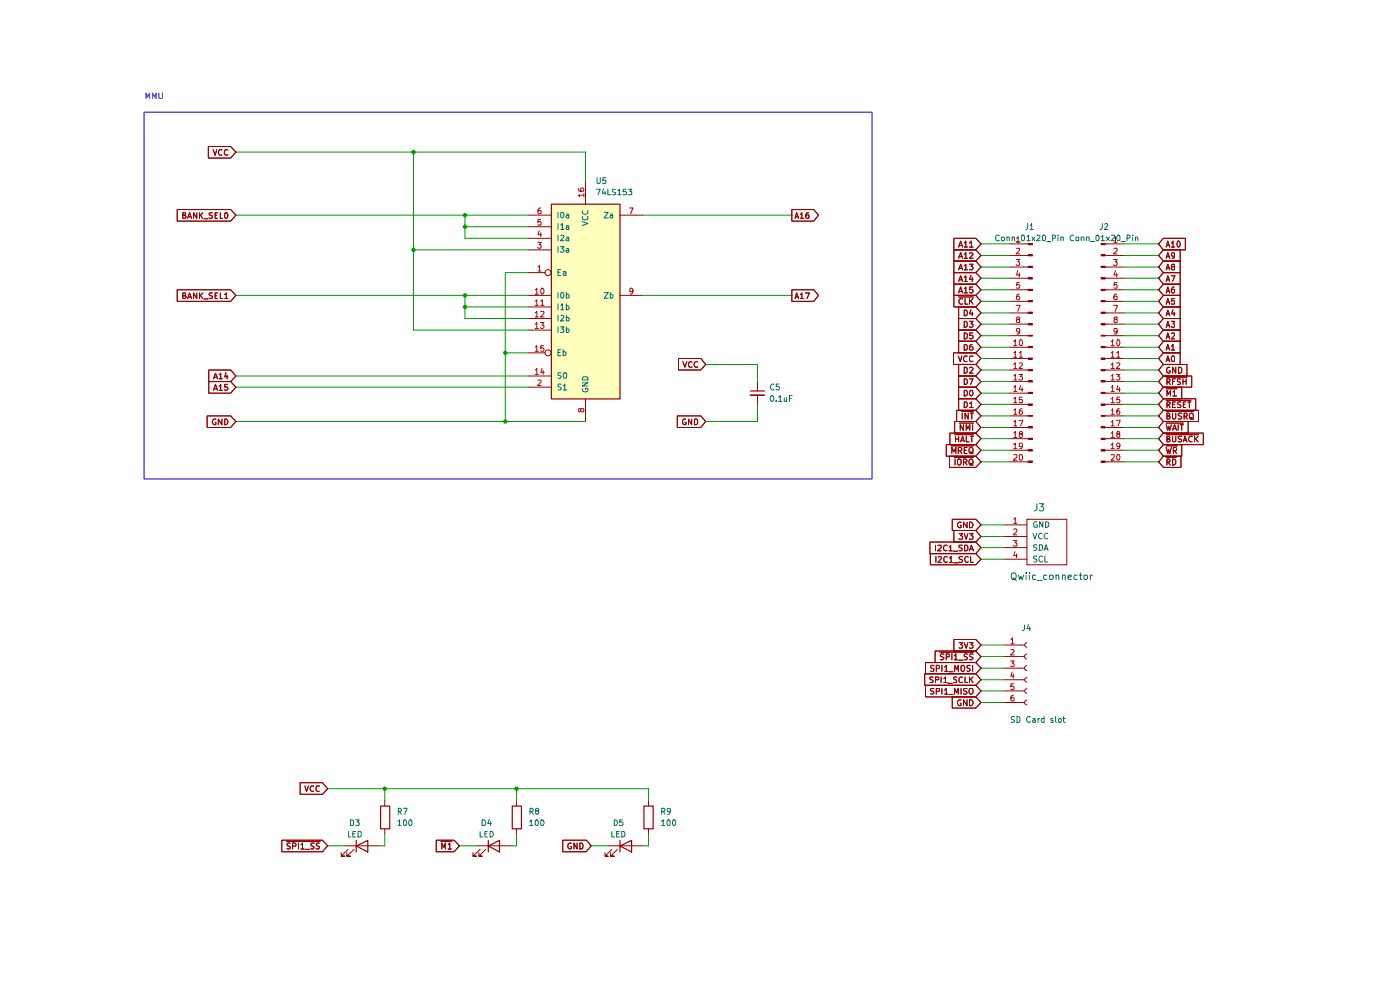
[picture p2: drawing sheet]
<svg xmlns="http://www.w3.org/2000/svg" width="297mm" height="210mm" viewBox="0 0 297 210" stroke-linecap="round" stroke-linejoin="round" font-family="sans-serif">
<path d="M117 43.3h14.5v41.3h-14.5z" fill="#ffffbe"/>
<g fill="none" stroke="#960000" stroke-width=".21">
<path d="M44.2 31.1h4.7l1.1 1.2-1.1 1.2h-4.7zM45.2 31.8l.4 1.1 .4-1.1M47.1 31.8h-.5a.61 .61 0 0 0-.3 .7 .61 .61 0 0 0 .8 .4M48.3 31.8h-.5a.61 .61 0 0 0-.2 .7 .61 .61 0 0 0 .7 .4M124.2 38.4v4.9M37.6 44.5h11.3l1.1 1.1-1.1 1.3h-11.3zM38.8 45.6h.5l.1-.4-.6-.1v1.2l.6-.1 .1-.3-.3-.3M39.8 46.3l.4-1.2 .4 1.2M40 46h.5M41.7 45.1v1.2l-.6-1.2v1.2M42.3 45.1v1.2M42.5 45.6l.5 .7"/>
<path d="M43 45.1l-.7 .7M43.3 46.4h.8M45 45.1h-.5l-.1 .2 .1 .3 .5 .2v.4h-.6M45.6 45.6h.4M46.1 45.1h-.5v1.2h.5M46.7 45.1v1.2h.5M47.7 45.3l.1-.2a.6 .6 0 0 1 .6 .5 .6 .6 0 0 1-.4 .7l-.3-.2zM112 45.6h4.9M112 48.1h4.9M112 50.5h4.9M112 53h4.9M112 57.8h3.7"/>
<path d="M131.5 45.6h4.8M168 44.5h4.6l1.1 1.1-1.1 1.3h-4.6zM168.7 46.3l.3-1.2 .4 1.2M168.7 46h.6M169.8 45.5l.3-.4v1.2M169.8 46.3h.7M171.5 45.1l-.4 .1-.2 .9 .3 .2 .4-.1v-.6h-.4l-.3 .2M37.6 61.5h11.3l1.1 1.2-1.1 1.2h-11.3zM38.8 62.7h.4l.2-.1-.1-.5h-.5v1.2l.6-.1 .1-.3-.3-.2M39.8 63.3l.4-1.2 .4 1.2M40 63h.5M41.7 62.1v1.2l-.6-1.2v1.2"/>
<path d="M42.3 62.1v1.2M42.5 62.7l.5 .6M43 62.1l-.7 .7M43.3 63.4h.8M44.3 78.5h4.6l1.1 1.3-1.1 1.1h-4.6zM45 62.1h-.5l-.1 .2 .2 .4 .4 .2v.3h-.6M45.6 62.7h.4M46.1 62.1h-.5v1.2h.5M46.5 79.5l.3-.3v1.2M46.7 62.1v1.2h.5M47.7 62.5l.3-.4v1.2M47.7 63.3h.6"/>
<path d="M47.9 79.1l-.2 .8h.6M48.2 79.6v.8M112 62.7h4.9M112 65.1h4.9M112 67.6h4.9M112 70h4.9M112 74.8h3.7M112 79.8h4.9M131.5 62.7h4.8M143.9 76h4.8l1 1.3-1 1.2h-4.8zM144.9 76.7l.4 1.2 .4-1.2M146.8 76.8l-.2-.1a.67 .67 0 0 0-.5 .5 .67 .67 0 0 0 .2 .7l.5-.1"/>
<path d="M148 76.8a.61 .61 0 0 0-.8 .3 .61 .61 0 0 0 .3 .8l.5-.1M168 61.5h4.6l1.1 1.2-1.1 1.2h-4.6zM168.7 63.3l.3-1.2 .4 1.2M168.7 63h.6M169.8 62.5l.3-.4v1.2M169.8 63.3h.7M170.9 62.1h.8l-.5 1.2M202.3 74.8h4.7l1.1 1.2-1.1 1.3h-4.7zM202.4 60.3h4.6l1.1 1.2-1.1 1.2h-4.6zM202.4 62.7h4.6l1.1 1.2-1.1 1.2h-4.6zM203.3 75.5l.4 1.2 .3-1.2M203.4 62.1l.4-1.2 .4 1.2"/>
<path d="M203.4 72.4h3.6l1.1 1.3-1.1 1.1h-3.6zM203.4 65.1h3.6l1.1 1.3-1.1 1.2h-3.6zM203.4 63h3.1M203.5 61.8h.5M204.2 63.4l-.3-.1-.4 .3v.7l.2 .2 .5-.1M204.6 61.2l.3-.3v1.2M204.6 73.1a.66 .66 0 0 1 .6 .4 .66 .66 0 0 1-.2 .8h-.4zM204.6 65.8h.4a.66 .66 0 0 1 .2 .7 .66 .66 0 0 1-.6 .5zM204.6 62.1h.6M204.7 63.3v1.2h.6M205.1 75.6l-.5-.1a.61 .61 0 0 0-.2 .8 .61 .61 0 0 0 .7 .3M205.7 63.3v1.2"/>
<path d="M205.9 63.8l.5 .7M206 65.7l-.3 .8h.7M206.2 73.1a.55 .55 0 0 0-.5 .5v.5l.1 .2h.4l.2-.2v-.4l-.2-.2h-.3l-.2 .2M206.2 66.2v.8M206.3 60.9h-.6v.6l.5-.1 .2 .5-.2 .2-.5-.1M206.4 75.6l-.5-.1-.2 .3v.7l.4 .2 .3-.1M206.4 63.3l-.7 .7M43.9 88.2h5l1.1 1.2-1.1 1.3h-5zM44.3 80.9h4.6l1.1 1.2-1.1 1.3h-4.6zM45.3 80.4l.4-1.2 .4 1.2M45.3 82.8l.4-1.3 .4 1.3M45.5 80h.5"/>
<path d="M45.5 82.5h.5M45.8 88.9h-.5a.61 .61 0 0 0-.2 .8 .61 .61 0 0 0 .7 .3v-.4h-.2M46.5 82l.3-.5v1.3M46.5 80.4h.7M46.5 82.8h.7M47.1 88.9v1.2l-.8-1.2v1.2M47.7 88.9h.4a.66 .66 0 0 1 .2 .8 .66 .66 0 0 1-.6 .4zM48.3 81.5h-.6v.6h.6v.5l-.2 .2-.4-.2M112 82.1h4.9M124.2 84.6v4.8M143.7 88.2h5l1 1.2-1 1.3h-5zM145.5 88.9h-.5a.61 .61 0 0 0-.2 .8 .61 .61 0 0 0 .7 .3v-.4h-.2"/>
<path d="M146.7 88.9v1.2l-.6-1.2v1.2M147.3 88.9h.5l.2 .3v.6l-.3 .3h-.4zM160.7 80.9v2M160.7 83.8v2M202.9 87h4.1l1.1 1.2-1.1 1.2h-4.1zM204 87.3h2.5M204.1 87.6v1.3M205.4 87.6v1.3l-.7-1.3v1.3M205.8 87.6h.7M206.2 87.6v1.3"/>
<circle cx="116.2" cy="57.8" r=".64"/>
<circle cx="116.2" cy="74.8" r=".64"/>
</g>
<path d="M117 43.3h14.5v41.3h-14.5zM159.2 82.9h3" fill="none" stroke="#960000" stroke-width=".25"/>
<g fill="none" stroke="#c00000" stroke-width=".21">
<path d="M122.7 40v.3l.2 .3 .9-.1a.36 .36 0 0 0-.2-.6h-.2a.35 .35 0 0 0-.3 .3 .35 .35 0 0 0 .3 .4M114 51.4h.8l-.4 .5h.3v.7l-.5 .1-.2-.2M114.1 56.6l.4-.3v1.2M114.1 57.5h.7M114.4 48.9l-.3 .9h.8M114.7 44.1h-.2l-.4 .4v.7l.3 .2 .3-.1v-.7h-.5l-.1 .2M114.7 46.6h-.6v.6l.2-.2 .4 .1v.7l-.6-.1M114.7 49.4v.8M123.9 41.4h-1.2l.3 .3M123.9 41.1v.6M133.5 44.1h.8l-.5 1.3M113.5 61.5l.4-.4v1.3"/>
<path d="M113.5 63.9l.4-.3v1.2M113.5 66.4l.4-.4v1.2M113.5 68.8l.4-.4v1.3M113.5 73.7l.4-.4v1.2M113.5 78.5l.4-.4v1.3M113.5 62.4h.7M113.5 64.8h.7M113.5 67.2h.7M113.5 69.7h.7M113.5 74.5h.7M113.5 79.4h.7M114.6 68.4h.8l-.4 .5 .3 .1 .1 .4-.3 .3h-.3l-.2-.2"/>
<path d="M114.7 63.9l.4-.3v1.2M114.7 66.1l.5-.1 .2 .4-.8 .8h.8M114.7 64.8h.7M115 61.1a.68 .68 0 0 1 .4 .7 .68 .68 0 0 1-.4 .6l-.3-.3v-.7zM115 78.1l-.3 .9h.8M115.2 78.6v.8M115.3 73.3h-.6v.6l.4-.2 .3 .3-.2 .5-.5-.1M134.3 61.6l-.3 .3-.4-.1v-.5l.4-.2a.72 .72 0 0 1 .3 .8 .72 .72 0 0 1-.6 .5M114.1 80.7l.5-.1 .2 .3-.8 .9h.8M123.2 86.9l.1-.2h.5l.1 .2-.1 .4-.4 .1-.4-.7-.3 .1v.4l.2 .2 .3-.3"/>
</g>
<g fill="none" stroke="#006665" stroke-width=".21">
<path d="M118.4 45v1.2M118.4 47.4v1.3M118.4 49.9v1.2M118.4 52.3v1.2M118.4 57.7h.4M118.9 52.3h.7l-.4 .4 .4 .3v.4h-.7M119 45.2l.1-.2a.6 .6 0 0 1 .6 .6 .6 .6 0 0 1-.4 .6l-.3-.2zM119 47.8l.3-.4v1.3M119 50l.4-.1 .2 .3-.7 .9h.7M119 57.2h-.6v1.2h.6M119 48.7h.6M119.5 57.7l.3-.1 .3 .1v.7"/>
<path d="M120.1 57.8l-.6 .2v.3h.6M120.1 45.5l.4-.1 .2 .2v.6M120.1 47.9l.4-.1 .2 .2v.7M120.1 50.3h.5l.1 .2v.6h-.6v-.3l.6-.3M120.1 52.7h.5l.1 .8M120.7 45.7h-.5l-.1 .3 .1 .2 .5-.1M120.7 48.2h-.5l-.1 .1 .1 .4 .5-.1M120.7 53l-.6 .1v.2l.1 .2 .5-.1M123.5 47l1.2 .4-1.2 .4M123.6 45.9l-.1 .2a.67 .67 0 0 0 .5 .6 .67 .67 0 0 0 .7-.3l-.1-.5M123.6 44.7a.61 .61 0 0 0 .3 .8 .61 .61 0 0 0 .8-.3l-.1-.5M128.2 45h.8l-.8 1.2h.8"/>
<path d="M129.5 45.5l.3-.1 .2 .2v.6M130 45.7h-.5l-.1 .3 .1 .2 .5-.1M118.4 62.1v1.1M118.4 64.4v1.3M118.4 66.9v1.2M118.4 69.3v1.2M118.4 74.8h.4M118.9 69.3h.7l-.4 .5 .4 .2v.4h-.7M119 62.2l.1-.1h.4a.66 .66 0 0 1-.3 1.1l-.2-.2zM119 64.8l.3-.4v1.3M119 67l.4-.1 .2 .3-.7 .9h.7M119 74.2h-.6v1.2h.6"/>
<path d="M119 65.7h.6M119 79.1l-.6 .1v.3l.6 .4-.2 .4-.4-.1M119.5 74.7h.6v.6l-.3 .1h-.3M119.5 74.2v1.2M119.6 79.1l.5 .1a.66 .66 0 0 1-.3 1.1 .84 .84 0 0 1-.2-1.2zM120.1 62.5l.4-.1 .2 .3v.5h-.6M120.1 64.9h.4l.2 .2v.3l-.2 .3-.4-.1M120.1 66.9v1.2h.5l.1-.2v-.5h-.6M120.1 69.8h.5l.1 .1v.5h-.6M120.1 62.1v1.1M120.1 64.4v1.3M120.1 69.3v1.2"/>
<path d="M128.2 62.1h.8l-.8 1.1h.8M129.5 62.5l.3-.1 .2 .3v.5h-.5M129.5 62.1v1.1M119 81.5h-.5l-.1 .1v.4l.6 .4-.2 .3-.4-.1M119.5 81.9l.3-.4v1.2M119.5 82.7h.7M123.5 81.2h1.2l-1.2 .7h1.2M123.6 82.5l-.1 .1a.66 .66 0 0 0 .5 .5 .66 .66 0 0 0 .7-.2l-.1-.5h-.4v.2M123.6 80.1l.2-.2h.7l.2 .2v.5h-1.2z"/>
</g>
<path d="M159.2 83.8h2.9" fill="none" stroke="#960000" stroke-width=".34"/>
<path d="M218.2 51.6h.8v.3h-.8z" fill="#960000"/>
<path d="M218.2 51.6h.8v.3h-.8z" fill="none" stroke="#960000" stroke-width=".21"/>
<path d="M218.2 54h.8v.3h-.8z" fill="#960000"/>
<path d="M218.2 54h.8v.3h-.8z" fill="none" stroke="#960000" stroke-width=".21"/>
<path d="M218.2 56.5h.8v.2h-.8z" fill="#960000"/>
<path d="M218.2 56.5h.8v.2h-.8z" fill="none" stroke="#960000" stroke-width=".21"/>
<path d="M218.2 58.9h.8v.3h-.8z" fill="#960000"/>
<path d="M218.2 58.9h.8v.3h-.8z" fill="none" stroke="#960000" stroke-width=".21"/>
<path d="M218.2 61.4h.8v.2h-.8z" fill="#960000"/>
<path d="M218.2 61.4h.8v.2h-.8z" fill="none" stroke="#960000" stroke-width=".21"/>
<path d="M218.2 63.8h.8v.2h-.8z" fill="#960000"/>
<path d="M218.2 63.8h.8v.2h-.8z" fill="none" stroke="#960000" stroke-width=".21"/>
<path d="M218.2 66.2h.8v.3h-.8z" fill="#960000"/>
<path d="M218.2 66.2h.8v.3h-.8z" fill="none" stroke="#960000" stroke-width=".21"/>
<path d="M218.2 68.7h.8v.2h-.8z" fill="#960000"/>
<path d="M218.2 68.7h.8v.2h-.8z" fill="none" stroke="#960000" stroke-width=".21"/>
<path d="M218.2 71.1h.8v.2h-.8z" fill="#960000"/>
<path d="M218.2 71.1h.8v.2h-.8z" fill="none" stroke="#960000" stroke-width=".21"/>
<path d="M218.2 73.5h.8v.2h-.8z" fill="#960000"/>
<path d="M218.2 73.5h.8v.2h-.8z" fill="none" stroke="#960000" stroke-width=".21"/>
<path d="M218.2 75.9h.8v.3h-.8z" fill="#960000"/>
<path d="M218.2 75.9h.8v.3h-.8z" fill="none" stroke="#960000" stroke-width=".21"/>
<path d="M218.2 78.4h.8v.3h-.8z" fill="#960000"/>
<path d="M218.2 78.4h.8v.3h-.8z" fill="none" stroke="#960000" stroke-width=".21"/>
<path d="M218.2 80.8h.8v.2h-.8z" fill="#960000"/>
<path d="M218.2 80.8h.8v.2h-.8z" fill="none" stroke="#960000" stroke-width=".21"/>
<path d="M218.2 83.2h.8v.3h-.8z" fill="#960000"/>
<path d="M218.2 83.2h.8v.3h-.8z" fill="none" stroke="#960000" stroke-width=".21"/>
<path d="M218.2 85.7h.8v.2h-.8z" fill="#960000"/>
<path d="M218.2 85.7h.8v.2h-.8z" fill="none" stroke="#960000" stroke-width=".21"/>
<path d="M218.2 88.1h.8v.2h-.8z" fill="#960000"/>
<path d="M218.2 88.1h.8v.2h-.8z" fill="none" stroke="#960000" stroke-width=".21"/>
<path d="M218.2 90.5h.8v.3h-.8z" fill="#960000"/>
<path d="M218.2 90.5h.8v.3h-.8z" fill="none" stroke="#960000" stroke-width=".21"/>
<path d="M218.2 93h.8v.2h-.8z" fill="#960000"/>
<path d="M218.2 93h.8v.2h-.8z" fill="none" stroke="#960000" stroke-width=".21"/>
<path d="M218.2 95.4h.8v.3h-.8z" fill="#960000"/>
<path d="M218.2 95.4h.8v.3h-.8z" fill="none" stroke="#960000" stroke-width=".21"/>
<path d="M218.2 97.8h.8v.2h-.8z" fill="#960000"/>
<g fill="none" stroke="#960000" stroke-width=".21">
<path d="M214.2 51.7h4M214.2 54.2h4M214.2 56.6h4M214.2 59h4M214.2 61.5h4M214.2 63.9h4M214.2 66.4h4M214.2 68.8h4M214.2 71.2h4M214.2 73.7h4M214.2 76h4M214.2 78.5h4"/>
<path d="M214.2 80.9h4M214.2 83.4h4M214.2 85.8h4M214.2 88.2h4M214.2 90.7h4M214.2 93.1h4M214.2 95.5h4M214.2 98h4M218.2 97.8h.8v.2h-.8z"/>
</g>
<g fill="none" stroke="#c00000" stroke-width=".21">
<path d="M215.6 55h.7l-.4 .5 .3 .1v.6l-.5 .1-.1-.2M215.6 50.5l.4-.3v1.2M215.6 52.7h.6l.1 .3-.7 .8h.7M215.6 51.4h.7M215.9 57.4l-.3 .9h.8M216.2 59.9h-.5l-.1 .6 .2-.1 .4 .1v.6l-.6-.1M216.2 57.9v.9M215.1 72.5l.3-.4v1.2M215.1 74.8l.3-.3v1.3M215.1 77.3l.3-.3v1.1M215.1 79.8l.3-.4v1.2M215.1 73.3h.6"/>
<path d="M215.1 75.8h.6M215.1 78.1h.6M215.6 64.8h.8l-.5 1.2M215.9 67.7h-.2l-.1-.2a.35 .35 0 0 1 .4-.3 .35 .35 0 0 1 .3 .3l-.1 .2-.5 .1v.6h.5l.1-.4-.2-.3M216.2 79.4h.7l-.4 .4 .4 .3-.1 .4h-.6M216.2 62.4l-.4 .1-.2 .8a.35 .35 0 0 0 .4 .3 .35 .35 0 0 0 .3-.3v-.2a.35 .35 0 0 0-.3-.3 .35 .35 0 0 0-.4 .3M216.2 74.8l.4-.3v1.3M216.2 77h.5l.2 .3-.7 .8h.7M216.2 75.8h.7M216.3 70.2l-.2 .2h-.4v-.7h.5l.1 .2-.1 .9-.5 .1M216.5 72.1a.68 .68 0 0 1 .4 .6 .68 .68 0 0 1-.4 .6l-.3-.2v-.8zM215.1 82.1l.3-.3v1.3"/>
<path d="M215.1 84.6l.3-.4v1.2M215.1 87l.3-.3v1.2M215.1 89.5l.3-.3v1.1M215.1 91.9l.3-.4v1.3M215.1 94.3l.3-.3v1.2M215.1 96.5l.5-.1 .1 .5-.7 .7h.7M215.1 80.6h.6M215.1 83.1h.6M215.1 85.4h.6M215.1 87.9h.6M215.1 90.3h.6M215.1 92.8h.6"/>
<path d="M215.1 95.2h.6M216.2 89.2h.8l-.5 1.1M216.2 96.6l.2-.2h.3a.86 .86 0 0 1 0 1.2l-.5-.2zM216.5 81.8l-.3 .8h.8M216.5 92l-.3-.1 .1-.3a.34 .34 0 0 1 .5 0 .34 .34 0 0 1 0 .4l-.6 .2v.4l.3 .2 .4-.3v-.2l-.2-.3M216.8 84.2h-.6v.6h.6l.1 .1-.1 .5-.6-.1M216.8 86.7l-.6 .3 .1 .8a.36 .36 0 0 0 .6-.2v-.2l-.2-.3-.5 .3M216.8 82.2v.9M216.9 94.5a.42 .42 0 0 1-.7 .2l.1-.6a.36 .36 0 0 1 .6 .1l-.2 .9-.4 .1"/>
</g>
<path d="M233.6 51.6h.8v.3h-.8z" fill="#960000"/>
<path d="M233.6 51.6h.8v.3h-.8z" fill="none" stroke="#960000" stroke-width=".21"/>
<path d="M233.6 54h.8v.3h-.8z" fill="#960000"/>
<path d="M233.6 54h.8v.3h-.8z" fill="none" stroke="#960000" stroke-width=".21"/>
<path d="M233.6 56.5h.8v.2h-.8z" fill="#960000"/>
<path d="M233.6 56.5h.8v.2h-.8z" fill="none" stroke="#960000" stroke-width=".21"/>
<path d="M233.6 58.9h.8v.3h-.8z" fill="#960000"/>
<path d="M233.6 58.9h.8v.3h-.8z" fill="none" stroke="#960000" stroke-width=".21"/>
<path d="M233.6 61.4h.8v.2h-.8z" fill="#960000"/>
<path d="M233.6 61.4h.8v.2h-.8z" fill="none" stroke="#960000" stroke-width=".21"/>
<path d="M233.6 63.8h.8v.2h-.8z" fill="#960000"/>
<path d="M233.6 63.8h.8v.2h-.8z" fill="none" stroke="#960000" stroke-width=".21"/>
<path d="M233.6 66.2h.8v.3h-.8z" fill="#960000"/>
<path d="M233.6 66.2h.8v.3h-.8z" fill="none" stroke="#960000" stroke-width=".21"/>
<path d="M233.6 68.7h.8v.2h-.8z" fill="#960000"/>
<path d="M233.6 68.7h.8v.2h-.8z" fill="none" stroke="#960000" stroke-width=".21"/>
<path d="M233.6 71.1h.8v.2h-.8z" fill="#960000"/>
<path d="M233.6 71.1h.8v.2h-.8z" fill="none" stroke="#960000" stroke-width=".21"/>
<path d="M233.6 73.5h.8v.2h-.8z" fill="#960000"/>
<path d="M233.6 73.5h.8v.2h-.8z" fill="none" stroke="#960000" stroke-width=".21"/>
<path d="M233.6 75.9h.8v.3h-.8z" fill="#960000"/>
<path d="M233.6 75.9h.8v.3h-.8z" fill="none" stroke="#960000" stroke-width=".21"/>
<path d="M233.6 78.4h.8v.3h-.8z" fill="#960000"/>
<path d="M233.6 78.4h.8v.3h-.8z" fill="none" stroke="#960000" stroke-width=".21"/>
<path d="M233.6 80.8h.8v.2h-.8z" fill="#960000"/>
<path d="M233.6 80.8h.8v.2h-.8z" fill="none" stroke="#960000" stroke-width=".21"/>
<path d="M233.6 83.2h.8v.3h-.8z" fill="#960000"/>
<path d="M233.6 83.2h.8v.3h-.8z" fill="none" stroke="#960000" stroke-width=".21"/>
<path d="M233.6 85.7h.8v.2h-.8z" fill="#960000"/>
<path d="M233.6 85.7h.8v.2h-.8z" fill="none" stroke="#960000" stroke-width=".21"/>
<path d="M233.6 88.1h.8v.2h-.8z" fill="#960000"/>
<path d="M233.6 88.1h.8v.2h-.8z" fill="none" stroke="#960000" stroke-width=".21"/>
<path d="M233.6 90.5h.8v.3h-.8z" fill="#960000"/>
<path d="M233.6 90.5h.8v.3h-.8z" fill="none" stroke="#960000" stroke-width=".21"/>
<path d="M233.6 93h.8v.2h-.8z" fill="#960000"/>
<path d="M233.6 93h.8v.2h-.8z" fill="none" stroke="#960000" stroke-width=".21"/>
<path d="M233.6 95.4h.8v.3h-.8z" fill="#960000"/>
<path d="M233.6 95.4h.8v.3h-.8z" fill="none" stroke="#960000" stroke-width=".21"/>
<path d="M233.6 97.8h.8v.2h-.8z" fill="#960000"/>
<g fill="none" stroke="#960000" stroke-width=".21">
<path d="M44.2 31.1h4.7l1.1 1.2-1.1 1.2h-4.7zM45.2 31.8l.4 1.1 .4-1.1M47.1 31.8h-.5a.61 .61 0 0 0-.3 .7 .61 .61 0 0 0 .8 .4M48.3 31.8h-.5a.61 .61 0 0 0-.2 .7 .61 .61 0 0 0 .7 .4M37.6 44.5h11.3l1.1 1.1-1.1 1.3h-11.3zM38.8 45.6h.5l.1-.4-.6-.1v1.2l.6-.1 .1-.3-.3-.3M39.8 46.3l.4-1.2 .4 1.2M40 46h.5M41.7 45.1v1.2l-.6-1.2v1.2M42.3 45.1v1.2M42.5 45.6l.5 .7M43 45.1l-.7 .7"/>
<path d="M43.3 46.4h.8M45 45.1h-.5l-.1 .2 .1 .3 .5 .2v.4h-.6M45.6 45.6h.4M46.1 45.1h-.5v1.2h.5M46.7 45.1v1.2h.5M47.7 45.3l.1-.2a.6 .6 0 0 1 .6 .5 .6 .6 0 0 1-.4 .7l-.3-.2zM168 44.5h4.6l1.1 1.1-1.1 1.3h-4.6zM168.7 46.3l.3-1.2 .4 1.2M168.7 46h.6M169.8 45.5l.3-.4v1.2M169.8 46.3h.7M171.5 45.1l-.4 .1-.2 .9 .3 .2 .4-.1v-.6h-.4l-.3 .2"/>
<path d="M202.4 53h4.6l1.1 1.2-1.1 1.2h-4.6zM202.4 50.5h4.6l1.1 1.2-1.1 1.3h-4.6zM202.4 57.8h4.6l1.1 1.2-1.1 1.3h-4.6zM202.4 55.4h4.6l1.1 1.2-1.1 1.2h-4.6zM203.4 54.8l.4-1.2 .4 1.2M203.4 52.4l.4-1.3 .4 1.3M203.4 59.7l.4-1.2 .4 1.2M203.4 57.2l.4-1.1 .4 1.1M203.5 56.9h.5M203.5 54.4h.5M203.5 59.4h.5M203.5 52.1h.5"/>
<path d="M204.6 53.9l.3-.3v1.2M204.6 51.6l.3-.5v1.3M204.6 58.8l.3-.3v1.2M204.6 56.4l.3-.3v1.1M204.6 52.4h.6M204.6 54.8h.6M204.6 59.7h.6M204.6 57.2h.6M205.7 53.8l.5-.2 .2 .2-.7 1h.7M205.7 51.6l.4-.5v1.3M205.7 56.1h.7l-.4 .4 .4 .2-.1 .5h-.6M205.7 52.4h.7"/>
<path d="M206 58.4l-.3 .9h.7M206.2 58.8v.9M234.4 51.7h4.1M234.4 54.2h4.1M234.4 56.6h4.1M234.4 59h4.1M246.8 55.4h3.6v2.4h-3.6l-1-1.2zM246.8 53h3.6v2.4h-3.6l-1-1.2zM246.8 57.8h3.6v2.5h-3.6l-1-1.3zM246.8 50.5h4.7v2.5h-4.7l-1-1.3zM247.4 57.2l.3-1.1 .5 1.1M247.4 54.8l.3-1.2 .5 1.2"/>
<path d="M247.4 59.7l.3-1.2 .5 1.2M247.4 52.4l.3-1.3 .5 1.3M247.5 56.9h.6M247.5 54.4h.6M247.5 59.4h.6M247.5 52.1h.6M248.5 58.5h.8l-.5 1.2M248.5 51.6l.3-.5v1.3M248.5 52.4h.7M248.8 56.6l-.3-.3 .3-.2h.4v.4a.48 .48 0 0 0-.6 .2 .48 .48 0 0 0 .1 .5h.5v-.6h-.2M249.2 54.1v.2l-.4 .1-.2-.1-.1-.5 .3-.2 .4 .2v.7l-.2 .3h-.3M249.9 51.1a.68 .68 0 0 1 .5 .7 .68 .68 0 0 1-.5 .6l-.2-.5 .1-.6z"/>
<path d="M37.6 61.5h11.3l1.1 1.2-1.1 1.2h-11.3zM38.8 62.7h.4l.2-.1-.1-.5h-.5v1.2l.6-.1 .1-.3-.3-.2M39.8 63.3l.4-1.2 .4 1.2M40 63h.5M41.7 62.1v1.2l-.6-1.2v1.2M42.3 62.1v1.2M42.5 62.7l.5 .6M43 62.1l-.7 .7M43.3 63.4h.8M44.3 78.5h4.6l1.1 1.3-1.1 1.1h-4.6zM45 62.1h-.5l-.1 .2 .2 .4 .4 .2v.3h-.6M45.6 62.7h.4"/>
<path d="M46.1 62.1h-.5v1.2h.5M46.5 79.5l.3-.3v1.2M46.7 62.1v1.2h.5M47.7 62.5l.3-.4v1.2M47.7 63.3h.6M47.9 79.1l-.2 .8h.6M48.2 79.6v.8M143.9 76h4.8l1 1.3-1 1.2h-4.8zM144.9 76.7l.4 1.2 .4-1.2M146.8 76.8l-.2-.1a.67 .67 0 0 0-.5 .5 .67 .67 0 0 0 .2 .7l.5-.1M148 76.8a.61 .61 0 0 0-.8 .3 .61 .61 0 0 0 .3 .8l.5-.1M168 61.5h4.6l1.1 1.2-1.1 1.2h-4.6z"/>
<path d="M168.7 63.3l.3-1.2 .4 1.2M168.7 63h.6M169.8 62.5l.3-.4v1.2M169.8 63.3h.7M170.9 62.1h.8l-.5 1.2M202.3 74.8h4.7l1.1 1.2-1.1 1.3h-4.7zM202.4 60.3h4.6l1.1 1.2-1.1 1.2h-4.6zM202.4 62.7h4.6l1.1 1.2-1.1 1.2h-4.6zM203.3 75.5l.4 1.2 .3-1.2M203.4 70h3.6l1.1 1.2-1.1 1.2h-3.6zM203.4 67.6h3.6l1.1 1.2-1.1 1.2h-3.6zM203.4 79.8h3.6l1.1 1.1-1.1 1.2h-3.6z"/>
<path d="M203.4 77.3h3.6l1.1 1.2-1.1 1.3h-3.6zM203.4 62.1l.4-1.2 .4 1.2M203.4 72.4h3.6l1.1 1.3-1.1 1.1h-3.6zM203.4 65.1h3.6l1.1 1.3-1.1 1.2h-3.6zM203.4 63h3.1M203.5 61.8h.5M204.2 63.4l-.3-.1-.4 .3v.7l.2 .2 .5-.1M204.6 70.6a.64 .64 0 0 1 .6 .6 .64 .64 0 0 1-.6 .7zM204.6 68.2a.64 .64 0 0 1 .6 .6 .64 .64 0 0 1-.6 .6zM204.6 77.9a.64 .64 0 0 1 .6 .6 .64 .64 0 0 1-.6 .7zM204.6 61.2l.3-.3v1.2M204.6 73.1a.66 .66 0 0 1 .6 .4 .66 .66 0 0 1-.2 .8h-.4z"/>
<path d="M204.6 65.8h.4a.66 .66 0 0 1 .2 .7 .66 .66 0 0 1-.6 .5zM204.6 62.1h.6M204.7 63.3v1.2h.6M205.1 75.6l-.5-.1a.61 .61 0 0 0-.2 .8 .61 .61 0 0 0 .7 .3M205.7 68.2h.7l-.4 .5 .3 .1 .1 .4-.2 .2h-.4l-.1-.1M205.7 78.1l.5-.2 .2 .2-.1 .4-.6 .7h.7M205.7 63.3v1.2M205.9 63.8l.5 .7M206 65.7l-.3 .8h.7M206.2 73.1a.55 .55 0 0 0-.5 .5v.5l.1 .2h.4l.2-.2v-.4l-.2-.2h-.3l-.2 .2M206.2 66.2v.8M206.3 70.6h-.6v.6l.5-.1 .2 .2v.3l-.2 .3-.5-.2"/>
<path d="M206.3 60.9h-.6v.6l.5-.1 .2 .5-.2 .2-.5-.1M206.4 75.6l-.5-.1-.2 .3v.7l.4 .2 .3-.1M206.4 63.3l-.7 .7M234.4 61.5h4.1M234.4 63.9h4.1M234.4 66.4h4.1M234.4 68.8h4.1M234.4 71.2h4.1M234.4 73.7h4.1M234.4 76h4.1M234.4 78.5h4.1M246.8 60.3h3.6v2.4h-3.6l-1-1.2z"/>
<path d="M246.8 65.1h3.6v2.5h-3.6l-1-1.2zM246.8 62.7h3.6v2.4h-3.6l-1-1.2zM246.8 67.6h3.6v2.4h-3.6l-1-1.2zM246.8 72.4h3.6v2.4h-3.6l-1-1.1zM246.8 77.3h5v2.5h-5l-1-1.3zM246.8 79.8h6v2.3h-6l-1-1.2zM246.8 70h3.6v2.4h-3.6l-1-1.2zM246.8 74.8h3.6v2.5h-3.6l-1-1.3zM247.4 62.1l.3-1.2 .5 1.2M247.4 67l.3-1.2 .5 1.2M247.4 64.5l.3-1.2 .5 1.2M247.4 69.4l.3-1.2 .5 1.2"/>
<path d="M247.4 74.3l.3-1.2 .5 1.2M247.4 71.9l.3-1.3 .5 1.3M247.4 76.7l.3-1.2 .5 1.2M247.5 61.8h.6M247.5 66.6h.6M247.5 64.2h.6M247.5 69.1h.6M247.5 73.9h.6M247.5 71.5h.6M247.5 76.4h.6M248.2 78l-.1-.1a.64 .64 0 0 0-.6 .6 .64 .64 0 0 0 .5 .7l.2-.2v-.3h-.2M248.5 68.2h.7l-.4 .5 .4 .1v.5l-.2 .1h-.3l-.2-.1"/>
<path d="M248.5 73.4l.3-.3v1.2M248.5 70.8l.2-.2h.3l.2 .2v.3l-.7 .8h.7M248.5 74.3h.7M248.7 75.5h.3l.2 .2v.8l-.4 .2a.84 .84 0 0 1-.1-1.2zM248.8 65.7l-.3 .8h.8M249.1 60.9l-.4 .1-.2 .9 .3 .2 .4-.1-.1-.6h-.4l-.2 .2M249.1 66.2v.8M249.2 63.3h-.6l-.1 .6 .2-.1h.3l.2 .1v.5h-.7M249.4 77.9v1.3l-.6-1.3v1.3M250 77.9a.52 .52 0 0 1 .7 .3v.6a.52 .52 0 0 1-.7 .4zM43.9 88.2h5l1.1 1.2-1.1 1.3h-5zM44.3 80.9h4.6l1.1 1.2-1.1 1.3h-4.6z"/>
<path d="M45.3 80.4l.4-1.2 .4 1.2M45.3 82.8l.4-1.3 .4 1.3M45.5 82.5h.5M45.5 80h.5M45.8 88.9h-.5a.61 .61 0 0 0-.2 .8 .61 .61 0 0 0 .7 .3v-.4h-.2M46.5 82l.3-.5v1.3M46.5 80.4h.7M46.5 82.8h.7M47.1 88.9v1.2l-.8-1.2v1.2M47.7 88.9h.4a.66 .66 0 0 1 .2 .8 .66 .66 0 0 1-.6 .4zM48.3 81.5h-.6v.6h.6v.5l-.2 .2-.4-.2M143.7 88.2h5l1 1.2-1 1.3h-5z"/>
<path d="M145.5 88.9h-.5a.61 .61 0 0 0-.2 .8 .61 .61 0 0 0 .7 .3v-.4h-.2M146.7 88.9v1.2l-.6-1.2v1.2M147.3 88.9h.5l.2 .3v.6l-.3 .3h-.4zM200.7 94.3h6.3l1.1 1.2-1.1 1.3h-6.3zM201.4 96.8h5.6l1.1 1.2-1.1 1.1h-5.6zM201.5 91.9h5.5l1.1 1.2-1.1 1.2h-5.5zM201.8 94.6h4.7M201.9 96.2v-1.3l.5 .9 .4-.9v1.3M202.4 97h4.1M202.5 89.4h4.5l1.1 1.3-1.1 1.2h-4.5zM202.5 92.2h4M202.6 97.4v1.2"/>
<path d="M202.7 92.5v1.2M202.7 93.1h.7M202.9 87h4.1l1.1 1.2-1.1 1.2h-4.1zM203.1 97.5l.3-.1 .5 .1v.9l-.3 .2h-.2l-.3-.2zM203.3 95.6l.7-.1v-.3l-.2-.3h-.5v1.3M203.4 84.6h3.6l1.1 1.2-1.1 1.2h-3.6zM203.4 82.1h3.6l1.1 1.3-1.1 1.2h-3.6zM203.4 92.5v1.2M203.5 89.7h3M203.6 95.6l.4 .6M203.8 93.7l.4-1.2 .4 1.2M203.9 93.4h.6"/>
<path d="M204 87.3h2.5M204.1 87.6v1.3M204.4 90.1v1.2l-.7-1.2v1.2M204.4 98h.5l.2-.4-.2-.2h-.5v1.2M204.6 80.4a.66 .66 0 0 1 .6 .4 .66 .66 0 0 1-.2 .7h-.4zM204.6 85.3h.4a.66 .66 0 0 1 .2 .7 .66 .66 0 0 1-.6 .4zM204.6 82.8h.4a.66 .66 0 0 1 .2 .8 .66 .66 0 0 1-.6 .4zM204.6 95.5h.4M204.7 98l.4 .6M205 91.3v-1.2l.3 .8 .4-.8v1.2M205 92.5v1.2h.6M205.1 94.9h-.5v1.3h.5"/>
<path d="M205.4 87.6v1.3l-.7-1.3v1.3M205.7 80.4h.7l-.5 1.1M205.7 85.6l.4-.3v1.1M205.7 95.1l.2-.2 .4 .2 .1 .7-.3 .4-.4-.2zM205.7 97.5l.2-.1 .3 .1a.8 .8 0 0 1-.1 1.1h-.2a.79 .79 0 0 1-.2-1.1zM205.7 86.4h.7M205.8 82.9l.4-.1a.72 .72 0 0 1-.2 1.2l-.1-.1a.66 .66 0 0 1-.1-1zM205.8 95.8l.6 .5M205.8 98.3l.6 .4M205.8 92.5h.7M205.8 87.6h.7M206.2 87.6v1.3"/>
<path d="M206.2 92.5v1.2M206.3 90.1v1.2M233.6 97.8h.8v.2h-.8zM234.4 80.9h4.1M234.4 83.4h4.1M234.4 85.8h4.1M234.4 88.2h4.1M234.4 90.7h4.1M234.4 93.1h4.1M234.4 95.5h4.1M234.4 98h4.1M246.8 82.1h3.9v2.5h-3.9l-1-1.2z"/>
<path d="M246.8 89.4h5.3v2.5h-5.3l-1-1.2zM246.8 87h7.5v2.4h-7.5l-1-1.2zM246.8 91.9h8.5v2.4h-8.5l-1-1.2zM246.8 94.3h3.9v2.5h-3.9l-1-1.3zM246.8 84.6h6.9v2.4h-6.9l-1-1.2zM246.8 96.8h3.7v2.3h-3.7l-1-1.1zM247.4 90.1l.3 1.2 .2-.9 .3 .9 .3-1.2M247.4 94.9l.3 1.3 .2-.9 .3 .9 .3-1.3M247.4 82.5h2.3M247.4 80h4.4M247.4 89.7h3.6M247.4 87.3h5.8"/>
<path d="M247.4 92.2h6.9M247.4 94.6h2.4M247.4 84.9h5.2M247.4 97h2.1M247.6 84v-1.2l.3 .9 .4-.9v1.2M247.6 81h.4l.2-.2v-.4h-.6v1.1M247.6 88.2l.5-.1v-.4l-.5-.1v1.3h.4l.2-.4-.3-.3M247.6 93.1h.5v-.6h-.5v1.2l.6-.1v-.3l-.3-.2M247.6 85.9l.6-.1v-.4l-.1-.1h-.5v1.1M247.6 98h.4l.2-.2-.2-.4h-.4v1.2M247.8 81l.4 .5M247.8 85.9l.4 .5"/>
<path d="M247.8 98l.4 .6M248.8 91.3l.4-1.2 .4 1.2M248.8 87.6v1l.2 .3 .4-.2v-1.1M248.8 92.5v1a.42 .42 0 0 0 .6 .1v-1.1M248.8 97.4h.2l.4 .3v.6l-.4 .3h-.2zM248.8 80.9h.4M248.8 85.8h.4M248.8 83.1l.4-.3v1.2M248.8 84h.8M248.8 90.9h.6M248.9 95.6l.7-.1v-.4l-.2-.2h-.5v1.3M249.2 95.6l.4 .6"/>
<path d="M249.3 80.4h-.5v1.1M249.3 85.3h-.5v1.1h.5M249.9 90.1v1.2M250.4 90.1h.6M250.4 80.4h-.6v.5l.6 .3-.1 .3h-.5M250.5 85.3h-.6l-.1 .1 .1 .4 .5 .1v.5h-.6M250.7 87.7l-.5-.1-.3 .3 .1 .2 .5 .2 .2 .3-.3 .3-.5-.1M250.7 92.5h-.6l-.2 .2 .3 .4h.2l.3 .3-.1 .2h-.7M250.7 90.1v1.2M251 80.9h.6M251 80.4v1.1M251 93.7l.4-1.2 .4 1.2"/>
<path d="M251 85.8h.4M251.1 93.4h.6M251.2 88.3l.6-.1v-.5l-.6-.1v1.3M251.5 88.3l.4 .6M251.5 85.3h-.5v1.1h.5M251.6 80.4v1.1M252 85.3h.6M252.3 85.3v1.1M252.4 87.8l.5-.2a.86 .86 0 0 1 0 1.3 .46 .46 0 0 1-.6-.4zM252.6 88.6l.6 .4M252.9 92.6l-.5-.1a.61 .61 0 0 0-.2 .8 .61 .61 0 0 0 .7 .3M253.4 92.5v1.2"/>
<path d="M253.6 93.1l.6 .6M254.2 92.5l-.8 .7M197.3 115h9.7l1.1 1.2-1.1 1.2h-9.7zM197.4 117.4h9.6l1.1 1.2-1.1 1.2h-9.6zM198.5 115.7v1.1M198.5 118v1.3M199 115.7h.6v.5l-.7 .6h.7M199.1 118.2l.4-.2 .2 .4-.7 .9h.7M200.9 115.7h-.5a.61 .61 0 0 0-.3 .7 .61 .61 0 0 0 .8 .4M200.9 118.2l-.3-.2-.4 .4 .1 .7 .3 .2 .3-.2M201.3 116l.4-.3v1.1M201.3 116.8h.7"/>
<path d="M201.4 118.4l.4-.4v1.3M201.4 119.3h.7M202 110.2h5l1.1 1.1-1.1 1.2h-5zM202.3 116.9h.9M202.4 112.5h4.6l1.1 1.3-1.1 1.2h-4.6zM202.4 119.4h.9M203.5 113.2h.7l-.4 .4 .4 .3-.1 .4h-.6M203.9 110.8l-.2-.1a.66 .66 0 0 0-.6 .5 .66 .66 0 0 0 .3 .7h.5v-.5h-.2M204.1 115.7h-.6v.4l.6 .4-.2 .3h-.4M204.2 118.1l-.5-.1-.2 .3v.2l.5 .2 .2 .3-.2 .3-.5-.1M204.6 113.2l.4 1.2 .3-1.2M204.6 115.7h.5l.2 .2v.7l-.3 .2h-.4z"/>
<path d="M205.1 110.7v1.2l-.7-1.2v1.2M205.4 118.2l-.3-.2a.65 .65 0 0 0-.5 .7 .65 .65 0 0 0 .5 .6l.3-.2M205.7 116.8l.4-1.1 .4 1.1M205.7 110.7a.66 .66 0 0 1 .7 .4 .66 .66 0 0 1-.2 .8h-.5zM205.7 113.2h.7l-.4 .4 .4 .3-.1 .4h-.6M205.8 116.5h.6M205.9 118v1.3h.6M212.9 111.3h4.9M212.9 113.8h4.9M212.9 116.2h4.9M212.9 118.6h4.9M217.8 110.2h8.5v9.6h-8.5z"/>
<path d="M198.4 138.1h8.6l1.1 1.2-1.1 1.2h-8.6zM199.4 138.3h7.1M200.2 138.8l-.5-.1-.2 .2 .1 .4 .6 .3-.2 .4-.5-.1M200.7 139.4l.6-.1v-.5l-.6-.1v1.3M201.9 138.7v1.3M202.4 135.6h4.6l1.1 1.2-1.1 1.3h-4.6zM202.4 139.1l.4-.4v1.3M202.4 140h.7M203.5 136.3h.7l-.4 .4 .4 .3-.1 .4h-.6M204.6 136.3l.4 1.2 .3-1.2M205.2 138.8l-.4-.1-.2 .2v.3l.6 .4-.2 .4-.4-.1M205.7 136.3h.7l-.4 .4 .4 .3-.1 .4h-.6"/>
<path d="M206.4 138.8l-.5-.1-.2 .2 .1 .4 .6 .3-.2 .4-.5-.1M212.9 136.8h4.4M212.9 139.3h4.4M217.8 136.4a.47 .47 0 0 0-.4 .4 .47 .47 0 0 0 .4 .5M217.8 138.8a.51 .51 0 0 0-.5 .5 .51 .51 0 0 0 .5 .5M196.2 142.9h10.8l1.1 1.3-1.1 1.2h-10.8zM196.3 140.5h10.7l1.1 1.2-1.1 1.2h-10.7zM196.3 145.4h10.7l1.1 1.2-1.1 1.2h-10.7zM198 143.7h-.7v.3l.7 .4-.2 .4h-.5M198.1 141.2l-.5-.1-.2 .2v.3l.6 .2 .1 .2-.2 .4-.5-.1M198.1 146.1h-.7v.4l.7 .4-.2 .3h-.5M198.5 144.2h.6v-.5l-.6-.1v1.2"/>
<path d="M198.6 141.8h.5l.2-.2v-.3l-.2-.2h-.5v1.3M198.6 146.6h.7v-.5h-.7v1.1M199.6 143.6v1.2M199.8 141.1v1.3M199.8 146.1v1.1M200.2 143.9l.4-.3v1.2M200.2 144.8h.7M200.4 141.5l.3-.4v1.3M200.4 146.4l.3-.3v1.1M200.4 142.4h.7M200.4 147.2h.7M201.1 145h.9"/>
<path d="M201.3 142.5h.9M201.3 147.3h.9M202 147.8h5l1.1 1.2-1.1 1.2h-5zM202.5 142.4v-1.3l.4 .9 .4-.9v1.3M202.5 147.2v-1.1l.4 .8 .4-.8v1.1M202.9 143.7l-.4-.1-.2 .3 .2 .3 .4 .2v.3l-.6 .1M203.4 140h.9M203.9 141.3l.5-.2a.86 .86 0 0 1 0 1.3h-.3l-.2-.2zM203.9 148.5l-.2-.1a.64 .64 0 0 0-.6 .7 .64 .64 0 0 0 .6 .6l.2-.1v-.4h-.2M203.9 146.1v1.1M204.2 143.7l-.3-.1-.4 .3v.6l.2 .3 .5-.1M204.7 143.6v1.2h.6"/>
<path d="M205.1 146.1h-.5l-.2 .1 .2 .4 .5 .1v.5h-.7M205.1 148.4v1.3l-.7-1.3v1.3M205.7 148.4a.65 .65 0 0 1 .7 .7 .65 .65 0 0 1-.7 .6zM205.7 143.6v1.2M205.7 146.1h.5a.77 .77 0 0 1-.1 1.1h-.4a.87 .87 0 0 1 0-1.1zM205.8 141.2l-.5-.1-.2 .2v.3l.7 .4-.2 .4-.5-.1M205.9 144.1l.5 .7M206.3 141.1v1.3M206.4 143.6l-.7 .7M212.9 141.7h4.4M212.9 144.2h4.4M212.9 146.6h4.4"/>
<path d="M212.9 149h4.4M217.8 141.2a.51 .51 0 0 0-.5 .5 .51 .51 0 0 0 .5 .5M217.8 143.7a.47 .47 0 0 0-.4 .5 .47 .47 0 0 0 .4 .5M217.8 146.1a.47 .47 0 0 0-.4 .5 .47 .47 0 0 0 .4 .4M217.8 148.5a.51 .51 0 0 0-.5 .5 .51 .51 0 0 0 .5 .5M59.8 178.2h8.6l1.1 1.2-1.1 1.3h-8.6zM60.8 178.5h7.1M61.6 178.9l-.5-.1-.2 .3 .1 .3 .6 .2v.3l-.2 .2-.5-.1M62.1 179.5l.6-.1 .1-.3-.2-.3h-.5v1.3M63.3 178.8v1.3M63.7 166h4.7l1.1 1.3-1.1 1.2h-4.7zM63.8 179.2l.4-.4v1.3"/>
<path d="M64.7 166.7l.3 1.2 .4-1.2M66.5 166.8l-.5-.1a.61 .61 0 0 0-.2 .8 .61 .61 0 0 0 .7 .3M66.6 178.9l-.5-.1-.1 .2v.3l.6 .4-.2 .4-.4-.1M67.7 178.9l-.4-.1-.2 .3 .1 .3 .5 .2v.3l-.1 .2-.5-.1M67.7 166.8l-.5-.1-.1 .3v.6a.45 .45 0 0 0 .6 .2M73.2 179.4h7.2M81.6 169.7v1.2M81.6 175.8v1.2M92.5 178.2h3.9l1.1 1.2-1.1 1.3h-3.9zM93.6 178.5h2.2M95.1 179.2l.3-.4v1.3M101.1 179.4h7.3"/>
<path d="M109.6 169.7v1.2M109.6 175.8v1.2M119.4 178.2h5l1 1.2-1 1.3h-5zM121.2 178.9l-.3-.1-.4 .4 .1 .7 .3 .2 .3-.1v-.4h-.2M122.4 178.8v1.3l-.6-1.3v1.3M123 178.8a.64 .64 0 0 1 .7 .7 .64 .64 0 0 1-.7 .6zM129 179.4h7.3M137.6 169.7v1.2M137.6 175.8v1.2M63.8 180.1h.7M64.8 180.2h.9M73.8 180.2l-1.4 1.4h.8h-.8v-.8"/>
<path d="M75.1 180.2l-1.5 1.4h.7h-.7v-.8M93.7 180.1v-1.3l.5 .9 .3-.9v1.3M95.1 180.1h.7M101.9 180.2l-1.6 1.4h.8h-.8v-.8M103 180.2l-1.4 1.4h.7h-.7v-.8M129.8 180.2l-1.4 1.4h.6h-.6v-.8M131 180.2l-1.5 1.4h.8h-.8v-.8"/>
</g>
<g fill="none" stroke="#c00000" stroke-width=".21">
<path d="M236.2 55h.8l-.4 .5 .4 .1v.5l-.2 .2h-.4l-.2-.2M236.3 50.5l.3-.3v1.2M236.3 52.7h.6l.1 .5-.8 .6h.8M236.3 51.4h.7M236.6 57.4l-.3 .9h.8M236.9 57.9v.9M237 59.9h-.6l-.1 .6 .2-.1h.3l.2 .1v.5h-.7M235.7 72.5l.4-.4v1.2M235.7 74.8h.2l.2-.3v1.3M235.7 77.3l.4-.3v1.1M235.7 79.8l.4-.4v1.2M235.7 73.3h.7"/>
<path d="M235.7 75.8h.7M235.7 78.1h.7M236.2 64.8h.9l-.5 1.2M236.6 67.7h-.2v-.4h.6l-.1 .4-.5 .1v.6l.6-.1v-.4l-.2-.2M236.8 79.4h.8l-.4 .4 .4 .3-.1 .4h-.7M236.9 62.4l-.4 .1-.2 .8 .3 .3 .4-.1v-.6l-.4-.1-.3 .3M236.9 74.8l.3-.3v1.3M236.9 77h.4l.3 .3-.8 .8h.8M236.9 75.8h.7M237 70.2l-.2 .2h-.4v-.7l.6 .1v.8l-.6 .3M237.2 72.1a.68 .68 0 0 1 .4 .6 .68 .68 0 0 1-.4 .6l-.3-.5 .1-.6zM235.7 82.1h.2l.2-.3v1.3"/>
<path d="M235.7 84.6h.2l.2-.4v1.2M235.7 87l.4-.3v1.2M235.7 89.5l.4-.3v1.1M235.7 91.9h.2l.2-.4v1.3M235.7 94.3l.4-.3v1.2M235.7 96.5h.7v.4l-.7 .7h.7M235.7 80.6h.7M235.7 83.1h.7M235.7 85.4h.7M235.7 87.9h.7M235.7 90.3h.7M235.7 92.8h.7"/>
<path d="M235.7 95.2h.7M236.8 89.2h.9l-.5 1.1M237 96.5l.4-.1a.86 .86 0 0 1-.1 1.2l-.3-.1zM237.2 81.8l-.3 .8h.8M237.2 92h-.2a.31 .31 0 0 1 .1-.4 .31 .31 0 0 1 .4 .1v.3h-.3l-.3 .3 .1 .4 .2 .1 .4-.3v-.2l-.3-.3M237.5 84.2h-.5l-.1 .6h.6v.6l-.6-.1M237.5 86.7l-.4 .1-.2 .8a.35 .35 0 0 0 .3 .3 .35 .35 0 0 0 .4-.3v-.2l-.3-.3-.4 .3M237.5 82.2v.9M237.6 94.5a.35 .35 0 0 1-.4 .3 .35 .35 0 0 1-.3-.3v-.3a.35 .35 0 0 1 .3-.2 .35 .35 0 0 1 .4 .2l-.2 .9-.4 .1M215 114.6h.7l-.4 .5h.3v.7l-.6-.1M215.1 110.2l.3-.4v1.2M215.1 112.4l.4-.2 .2 .4-.7 .9h.7"/>
<path d="M215.1 111h.6M215.3 117l-.2 .9h.7M215.6 117.5v.8M214.5 135.6l.3-.3v1.3M214.5 137.8h.4l.2 .3-.7 .8h.7M214.5 136.6h.6M214.4 140.2h.7l-.4 .4 .4 .3v.4h-.7M214.7 142.6l-.2 .8h.6M215 147.5l-.5 .2v.9l.5 .1 .1-.2v-.3l-.2-.3h-.3l-.1 .3M215 143v.9M215.1 145h-.6v.6l.5-.1 .1 .2v.4l-.2 .2-.4-.2"/>
</g>
<path d="M75.6 179.5l2.4-1.2v2.4zM75.6 178.3v2.4M80.7 171h2v4.8h-2zM103.6 179.5l2.4-1.2v2.4zM103.6 178.3v2.4M108.7 171h1.9v4.8h-1.9zM131.5 179.5l2.5-1.2v2.4zM131.5 178.3v2.4M136.6 171h2v4.8h-2z" fill="none" stroke="#960000" stroke-width=".25"/>
<g fill="none" stroke="#006665" stroke-width=".21">
<path d="M219.1 113.1l.4 1.2 .5-1.2M220 110.7h-.4l-.3 .3v.6l.2 .2h.6v-.5h-.3M220 115.6l-.7 .1v.3l.7 .4-.3 .4-.4-.1M220 118l-.5-.1-.2 .2v.4l.6 .1 .1 .3-.3 .3-.4-.1M220.5 115.6h.5l.2 .2v.6a.52 .52 0 0 1-.7 .4zM221.1 113.2l-.3-.1a.6 .6 0 0 0-.5 .6 .6 .6 0 0 0 .5 .6l.3-.1M221.2 118.1l-.2-.2a.64 .64 0 0 0-.6 .7 .64 .64 0 0 0 .6 .6l.2-.2M221.2 110.7v1.1l-.6-1.1v1.1M221.5 116.8l.4-1.2 .4 1.2M221.7 117.9v1.3h.6M221.7 116.4h.6M221.8 110.7a.66 .66 0 0 1 .7 .4 .66 .66 0 0 1-.2 .7h-.5z"/>
<path d="M222.3 113.2a.55 .55 0 0 0-.8 .5 .55 .55 0 0 0 .8 .5"/>
</g>
<g fill="none" stroke="#009b00" stroke-width=".21">
<path d="M50 32.3h74.2v6.1M87.7 32.3v37.7h24.3M50 45.6h62M87.7 53h24.3M98.6 45.6v4.9h13.4M98.6 48.1h13.4M112 57.8h-4.8v31.6M136.3 45.6h31.7M208.1 51.7h6.1M208.1 56.6h6.1M208.1 59h6.1M208.1 54.2h6.1"/>
<path d="M238.5 51.7h7.3M238.5 56.6h7.3M238.5 59h7.3M238.5 54.2h7.3M50 62.7h62M50 79.8h62M98.6 62.7v4.9h13.4M98.6 65.1h13.4M107.2 74.8h4.8M136.3 62.7h31.7M149.7 77.3h11v3.6M208.1 66.4h6.1"/>
<path d="M208.1 73.7h6.1M208.1 76h6.1M208.1 71.2h6.1M208.1 78.5h6.1M208.1 61.5h6.1M208.1 68.8h6.1M208.1 63.9h6.1M238.5 66.4h7.3M238.5 73.7h7.3M238.5 76h7.3M238.5 71.2h7.3M238.5 78.5h7.3"/>
<path d="M238.5 61.5h7.3M238.5 68.8h7.3M238.5 63.9h7.3M50 89.4h74.2M50 82.1h62M160.7 85.8v3.6h-11M208.1 95.5h6.1M208.1 88.2h6.1M208.1 85.8h6.1M208.1 98h6.1M208.1 90.7h6.1M208.1 93.1h6.1"/>
<path d="M208.1 80.9h6.1M208.1 83.4h6.1M238.5 95.5h7.3M238.5 88.2h7.3M238.5 85.8h7.3M238.5 98h7.3M238.5 90.7h7.3M238.5 93.1h7.3M238.5 80.9h7.3M238.5 83.4h7.3M208.1 118.6h4.8M208.1 116.2h4.8"/>
<path d="M208.1 111.3h4.8M208.1 113.8h4.8M208.1 136.8h4.8M208.1 139.3h4.8M208.1 141.7h4.8M208.1 144.2h4.8M208.1 146.6h4.8M208.1 149h4.8M69.5 167.3h68.1v2.4M69.5 179.4h3.7M81.6 177v2.4h-1.2M81.6 167.3v2.4"/>
<path d="M97.5 179.4h3.6M109.6 177v2.4h-1.2M109.6 167.3v2.4M125.4 179.4h3.6M137.6 177v2.4h-1.3"/>
</g>
<path d="M33.7 19.7v1l.2 .2h.4l.2-.2v-1M30.6 23.8h154.4v77.8h-154.4zM31 20.9v-1.2l.3 .9 .5-.9v1.2M32.3 20.9v-1.2l.5 .9 .3-.9v1.2" fill="none" stroke="#0000ca" stroke-width=".21"/>
<g fill="#009b00">
<circle cx="87.7" cy="32.3" r=".47"/>
<circle cx="98.6" cy="48.1" r=".47"/>
<circle cx="98.6" cy="45.6" r=".47"/>
<circle cx="87.7" cy="53" r=".47"/>
<circle cx="107.2" cy="74.8" r=".47"/>
<circle cx="109.6" cy="167.3" r=".47"/>
<circle cx="107.2" cy="89.4" r=".47"/>
<circle cx="98.6" cy="65.1" r=".47"/>
<circle cx="98.6" cy="62.7" r=".47"/>
<circle cx="81.6" cy="167.3" r=".47"/>
</g>
<g fill="none" stroke="#006665" stroke-width=".21">
<path d="M126.7 37.7v1.1l.1 .1h.3l.2-.2v-1M128.5 37.7h-.6l-.1 .6h.7v.5l-.1 .1h-.4l-.2-.1M126.5 40.1h.8l-.5 1.2M128 40l-.2 1h.7M128.4 40.6v.7M128.9 40.1v1.2h.6M130.6 40.2l-.5-.1-.2 .3 .1 .2 .6 .3v.3l-.7 .1M131.1 40.5l.3-.4v1.2M131.1 41.3h.6M132.8 40.1h-.5l-.1 .6 .6-.1 .1 .2v.3l-.1 .2-.6-.1M133.3 40.1h.7l-.4 .5 .4 .1v.5h-.7M212 50h-.1a.45 .45 0 0 0-.7 .1v.7l.2 .3 .6-.1"/>
<path d="M212.5 50.3l.5 .1 .1 .5-.2 .2h-.4zM213.6 50.4l.4-.1 .1 .8M213.6 50.3v.8M214.7 50.4l.4-.1 .1 .8M214.7 50.3v.8M215.5 51.2h.9M216.7 50l.4-.1a.86 .86 0 0 1 .1 1.2l-.5-.1zM217.8 50.2l.4-.3v1.2M217.8 51.1h.7M218 47.4v.9l-.4 .4M218.5 47.8h.2l.2-.4v1.3M218.5 48.7h.7"/>
<path d="M218.9 50.3l.6 .8M219.5 50.3l-.6 .8M220 50l.4-.1 .2 .3-.7 .9h.7M221.2 50l.3-.1a.84 .84 0 0 1 .2 1.2h-.4l-.1-.2zM222.1 51.2h.8M223.3 50.5h.6v-.5l-.6-.1v1.2M224.5 49.9v.1M224.5 50.3v.8M225 50.4l.6-.1v.8M225 50.3v.8M227.8 50a.61 .61 0 0 0-.8 .3 .61 .61 0 0 0 .2 .8l.6-.1M228.3 50.4h.6l-.1 .7-.5-.1z"/>
<path d="M229.4 50.4l.5-.1 .1 .8M229.4 50.3v.8M230.5 50.4l.5-.1 .1 .8M230.5 50.3v.8M231.3 51.2h.9M232.6 50l.2-.1a.84 .84 0 0 1 .2 1.2h-.3l-.2-.2zM233.6 50.2l.3-.3v1.2M233.6 51.1h.8M233.9 47.4v.9l-.2 .3-.4 .1M234.4 47.6l.4-.2 .2 .4-.7 .9h.7M234.7 50.3l.7 .8M235.4 50.3l-.7 .8"/>
<path d="M235.8 50l.4-.1 .3 .3-.8 .9h.8M237.1 50l.2-.1 .3 .2v.8l-.2 .2-.3-.1a.78 .78 0 0 1 0-1zM237.8 51.2h1M239.1 50.5h.4l.3-.2-.1-.3-.6-.1v1.2M240.3 49.9v.1M240.3 50.3v.8M240.9 50.4l.4-.1 .1 .8M240.9 50.3v.8M163.6 84l.1-.1a.68 .68 0 0 1 .5 .6 .68 .68 0 0 1-.5 .7 .81 .81 0 0 1-.1-1.2zM164.2 81.6l-.3-.1a.61 .61 0 0 0-.5 .7 .61 .61 0 0 0 .8 .4M164.7 85v.2M165.2 84.2l.3-.3v1.3"/>
<path d="M165.2 85.2h.7M165.3 81.5h-.6v.5h.6v.6l-.5 .1-.1-.1M166.4 84.3v.7l.1 .2 .4-.2M166.9 84.3v.9M167.5 84.5h.4M168.1 83.9h-.6v1.3M220 106.9v1.1l-.3 .3-.3 .1M220.5 106.9h.9l-.5 .5 .5 .3-.1 .5-.2 .2-.6-.2M214.6 121.7l.3-.2a.57 .57 0 0 1 .7 .5v.4a.57 .57 0 0 1-.7 .5h-.1a.99 .99 0 0 1-.2-1.2zM214.9 122.6l.7 .5M216.1 122l.2 .9 .3-.6 .2 .6 .4-.9M217.3 132.6v.8l-.4 .4"/>
<path d="M217.7 121.5v.1M217.7 122v.9M218.2 132.5l-.4 .9h.8M218.4 121.5v.1M218.4 122v.9M218.4 132.9v.9M219.7 122h-.6l-.1 .3 .1 .6h.6M220 123.1h1.1M222.1 122h-.6l-.1 .3 .1 .6h.6M222.7 122.1l.6-.1 .1 .7a.45 .45 0 0 1-.7 .1zM224 122.1l.5-.1 .1 .9M224 122v.9"/>
<path d="M225.4 122.1l.5-.1 .1 .9M225.4 122v.9M226.6 122.4l.6-.1v-.3h-.5l-.1 .2 .1 .7h.5M228.5 122h-.5l-.2 .3v.4l.3 .2h.4M228.9 122h.6M229.2 121.5v1.4h.3M230 122.1l.5-.1 .2 .7a.45 .45 0 0 1-.7 .1zM231.3 122v.9M231.7 122h-.2l-.2 .3M215.2 152.1l-.5-.1-.2 .1v.4l.7 .4-.2 .3h-.5M215.7 152a.64 .64 0 0 1 .7 .6 .64 .64 0 0 1-.7 .6zM218.5 152.1l-.1-.1a.6 .6 0 0 0-.6 .7 .6 .6 0 0 0 .7 .5v-.1"/>
<path d="M219.1 152.5l.4-.1 .1 .2v.6M219.6 152.7h-.4l-.2 .2 .2 .3h.4M220.2 152.4v.8M220.6 152.4l-.4 .3M221.5 152.5l-.4-.1-.2 .2v.5l.2 .1h.4M221.5 152v1.2M223.4 152.5h-.5v.2l.4 .1 .1 .3-.1 .1h-.4M223.9 152v1.1l.2 .1M224.6 152.5l.4-.1 .1 .2v.5l-.1 .1-.5-.2zM225.5 152.4h.5M225.6 152v1.1l.4 .1M73.9 176.4v1.1h.5"/>
<path d="M74.3 173.9h.4l.3 .3v.6l-.2 .3h-.5zM74.8 176.9h.5M75.4 176.4h-.6v1.1h.6M75.4 173.9h.8l-.4 .4 .4 .3-.1 .5-.7-.1M75.9 176.4h.6l.1 .2v.7l-.3 .2h-.4zM84.4 174.2l.4-.3v1.2M84.4 175.1h.7M84.5 172.1h.4l.3-.4-.3-.2h-.4v1.2M84.8 172.1l.4 .6M85.6 171.5h.8l-.5 1.2M85.7 174l.2-.1a.84 .84 0 0 1 .2 1.2h-.3l-.2-.2zM86.9 174l.2-.1 .3 .3v.7l-.2 .2-.3-.1a.78 .78 0 0 1 0-1z"/>
<path d="M101.9 176.4v1.1h.5M102.3 173.9a.66 .66 0 0 1 .7 .4 .66 .66 0 0 1-.2 .8h-.5zM102.9 176.9h.3M103.4 176.4h-.5v1.1h.5M103.8 173.8l-.3 .9h.7M104 176.4h.4a.66 .66 0 0 1 .2 .7 .66 .66 0 0 1-.6 .4zM104.1 174.3v.8M112.4 174.2l.3-.3v1.2M112.4 175.1h.6M112.4 172.1l.6-.1v-.5h-.6v1.2M112.7 172.1l.4 .6M113.6 174l.4-.1a.86 .86 0 0 1 0 1.2l-.4-.1z"/>
<path d="M113.8 172l-.2-.1 .2-.4h.2l.3 .2-.2 .3h-.3l-.2 .1v.5l.2 .1h.2l.3-.2v-.3l-.3-.2M114.8 174l.3-.1a.84 .84 0 0 1 .1 1.2h-.3l-.2-.2zM129.8 176.4v1.1h.6M130.3 173.9a.66 .66 0 0 1 .7 .4 .66 .66 0 0 1-.3 .8h-.4zM130.8 176.9h.4M131.4 176.4h-.6v1.1h.6M131.9 176.4h.4a.66 .66 0 0 1 .3 .7 .66 .66 0 0 1-.7 .4zM132.1 173.9h-.6l-.1 .6 .2-.2h.3l.3 .3v.3l-.2 .2-.6-.1M140.3 174.2l.4-.3v1.2M140.3 175.1h.8M140.4 172.1h.5l.2-.1v-.4l-.2-.1h-.5v1.2M140.7 172.1l.4 .6"/>
<path d="M141.6 174l.3-.1 .3 .3v.7l-.2 .2-.4-.1a.78 .78 0 0 1 0-1zM142.2 172a.35 .35 0 0 1-.3 .2 .35 .35 0 0 1-.3-.2v-.5h.4a.72 .72 0 0 1 .2 .7 .72 .72 0 0 1-.6 .5M142.7 174l.4-.1a.86 .86 0 0 1 .1 1.2l-.5-.1z"/>
</g>
</svg>
